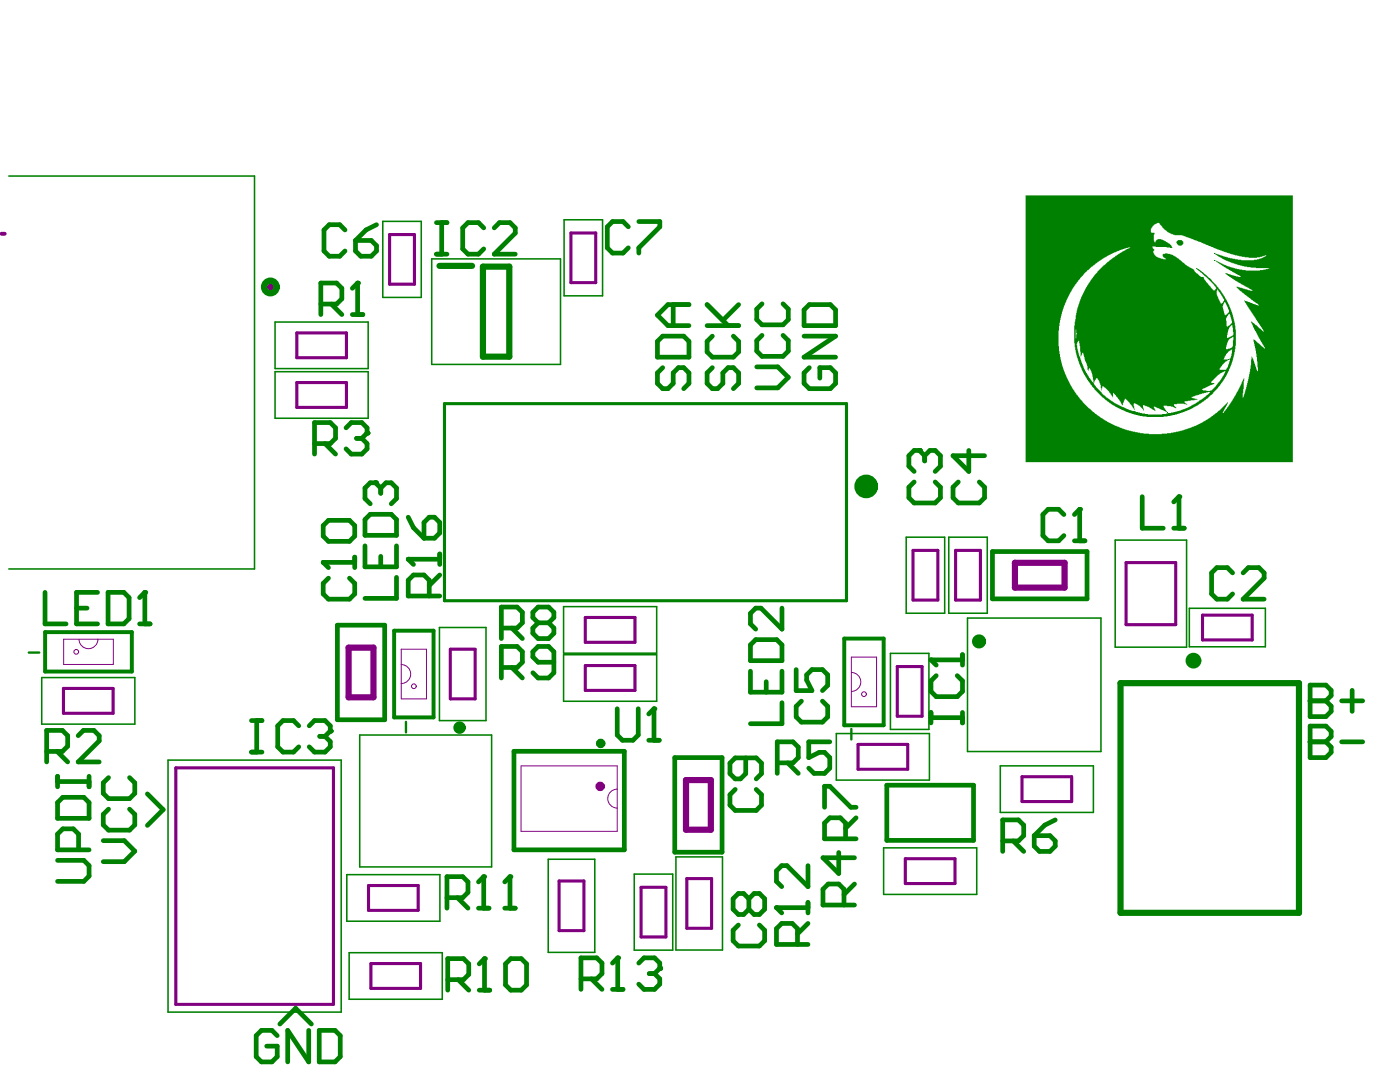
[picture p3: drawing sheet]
<svg xmlns="http://www.w3.org/2000/svg" width="150mm" height="117mm" viewBox="0 0 150 117" stroke-linecap="round" stroke-linejoin="round" font-family="sans-serif">
<g fill="none" stroke="#800080" stroke-width=".33">
<path d="M31.9 35.7h5.3v2.7h-5.3zM41.8 25.2h2.7v5.3h-2.7zM61.3 25h2.7v5.3h-2.7zM31.9 41.1h5.3v2.6h-5.3zM98 59.1h2.7v5.3h-2.7zM102.6 59.1h2.6v5.3h-2.6zM6.8 73.9h5.3v2.7h-5.3zM48.3 69.7h2.7v5.3h-2.7zM62.8 66.3h5.4v2.6h-5.4zM62.8 71.4h5.4v2.7h-5.4zM92.1 79.9h5.3v2.7h-5.3zM96.3 71.5h2.7v5.4h-2.7z"/>
<path d="M120.3 73.3h19.1v24.7h-19.1zM120.9 60.4h5.3v6.6h-5.3zM129.1 66h5.3v2.7h-5.3zM18.9 82.4h16.9v25.4h-16.9zM39.6 95h5.3v2.7h-5.3zM60 94.6h2.7v5.3h-2.7zM68.8 95.2h2.7v5.4h-2.7zM73.7 94.3h2.7v5.3h-2.7zM97.2 92.2h5.3v2.6h-5.3zM109.7 83.4h5.3v2.6h-5.3zM39.8 103.4h5.3v2.7h-5.3z"/>
</g>
<g fill="none" stroke="#800080" stroke-width=".11">
<path d="M6.8 68.6h5.4v2.7h-5.4zM8.5 68.6a1.02 1.02 0 0 0 1 1 1.02 1.02 0 0 0 1-1M43.1 71.3a1.02 1.02 0 0 1 1 1 1.02 1.02 0 0 1-1 1.1M43.1 69.7h2.7v5.3h-2.7zM91.4 72.2a1.02 1.02 0 0 1 1 1 1.02 1.02 0 0 1-1 1M91.4 70.5h2.7v5.4h-2.7zM55.9 82.2h10.4v7h-10.4zM66.3 84.7a1.02 1.02 0 0 0-1.1 1 1.02 1.02 0 0 0 1.1 1"/>
<circle cx="8.2" cy="70" r=".25"/>
<circle cx="44.4" cy="73.7" r=".25"/>
<circle cx="92.7" cy="74.5" r=".25"/>
</g>
<g fill="none" stroke="#800080" stroke-width=".66">
<path d="M37.4 69.5h2.7v5.3h-2.7zM108.9 60.4h5.4v2.7h-5.4zM73.6 83.7h2.7v5.4h-2.7z"/>
<circle cx="29.2" cy="30.8" r=".33"/>
</g>
<path d="M.2 25.1h.3" fill="none" stroke="#800080" stroke-width=".42"/>
<circle cx="64.4" cy="84.4" r=".25" fill="none" stroke="#800080" stroke-width=".51"/>
<g fill="#008000">
<path d="M130.3 27.1l.1 .1z"/>
<path d="M125.3 44.2v.1z"/>
<path d="M130.4 27.9l.1 .1z"/>
<path d="M130.3 27.9h.1z"/>
<path d="M126.4 25.8h.5l.1 .1v.3l-.1 .2h-.2l-.4-.2v-.3z"/>
<path d="M110.1 21h28.7v28.6h-28.7zM130.7 31v.8l.3 .8h.2l.2-.3v-.2zM131.4 32.5l-.1 .1a1.47 1.47 0 0 0 .2 1v.2h.2l.2-.3v-.2l-.3-.8zM131.9 33.7l-.3 .5 .1 .8 .3-.1 .2-.2-.1-.9-.1-.1zM132 35.1l-.2 .6-.1 .6h.2l.5-.4-.1-1zM115.5 35.4v.9l.1-.6zM131.9 36.5l-.2 .5-.1 .5 .4-.1 .3-.2 .1-1zM131.8 37.7v.1l-.3 .5-.2 .3h.5l.3-.1 .2-1h-.2zM131.4 39l-.5 .5v.2h.7l.2-.3 .2-.8-.3 .1zM129 41.8l.1 .1 .4 .1 .6-.1 .9-1 .6-1.1-.6 .3-1 .9v.1h.3v.1l-.4 .1zM115.7 36.6l-.1 .5 .2 1 .5 1.4 .9 1.4 .2 .2 .2 .4 1.2 1.2 .3 .1 .5 .5 1.6 .7 2 .5h1.6l1.2-.2 .8-.2 1.1-.5v-.1l.8-.4 .1-.1 .3-.2 .8-.6v-.1h-.2l-1.8 .5v.1l.5 .1 .2 .1-1.4 .2-.1 .1 .3 .2-.3-.1-1.1 .1v.1l.3 .3-.6-.2-.8-.1 .1 .3 .3 .4-1.4-.6 .1 .4v.1l-.6-.4-.5-.2h-.2l.1 .5-.1 .1-.4-.6-.4-.2h-.2l.1 .6-.1 .1-.2-.5-.6-.7h-.2l-.2 .5v.2h-.1l-.2-.6-.7-.7-.1 .4-.3-.6-.7-.6-.1 .1-.1 .4v-.6l-.4-.7h-.2l-.1 .5h-.1l-.2-1.3-.2-.3h-.1l-.1 .3-.1-.1v-.4l-.2-.6-.2-.9-.1 .1v.2l-.2 .2-.1-1.1-.1-.6zM116.4 29.4l-1.1 1.3-.8 1.5-.5 1.3-.3 1.5-.1 2.2 .2 1.1 .4 1.5 .7 1.6 .6 .9 .4 .4v.1l1 1.1h.1l.3 .3h.1l.8 .7 1.5 .8 1.3 .5 1.7 .3 2 .1 1.8-.3 1.4-.4 1.2-.6 1.5-1 1.2-1.1-.6 1.1h.1l1.3-1.8 1-1.9-.1 1.1-.1 .5 .1 .5 .5-2 .3-1.5 .1-.9 .2 .3 .3 1.2h.1l-.1-1.5-.3-1.9 1.2 1v-.1l-.1-.1-.9-1.6-.1-.1-.4-1 .6 .4 .7 .7 .1-.1-1.8-2.6-.3-.6 1.4 .5 .1-.1-.7-.5-.6-.5h-.1l-.5-.4h-.1l-.4-.5 1.5 .4 .3-.1-1.6-.8-1.3-.8v-.2l1.1 .4h.5l-.1-.1-1.7-.9-.8-.6-.1-.1 1.7 .7 1.5 .3h1.5l.9-.1 .1-.1-2-.1-1.3-.2-1.3-.5-.8-.4-.4-.4 1.4 .5 1.4 .2h1.7l.6-.2 .4-.3-1 .3h-.9l-1.8-.4-1.5-.5-1.8-.8-.3-.1-1.5-.6-1-.1-.3-.1-.7-.4-.7-.8h-.2l-.3 .2-.4 .5v.3l.5 .1-.1 .2v.8h.1l.1-.2 .2-.1h.3l.9 .4 .4 .5h-.3l-.4-.1h-1.5l.1 .2 .1 .1-.1 .3 .3 .5 .8 .2h.3l-.3-.2v-.3a.82 .82 0 0 1 .9 .1h.1l.1 .1 .5 .2 .9 .9 .7 .3 .1 .2 .6 .6h.4l.1 .3 .8 1a.21 .21 0 0 0 .3 .1 .21 .21 0 0 0 0-.3l-.1-.2-.9-.9h-.1l-.3-.5-.6-.3v-.1l.3 .1 .6 .6h.1l.4 .3h.1l1.1 1.3 .8 1.3 .5 1.4 .4 1.6v1.7l-.4 1.6-.7 1.7-.6 1-.9 1h-.1l-.8 .7-.6 .4-.5 .2v.1l-1 .4-1.5 .4-.7 .2h-1.8l-1.4-.3-.8-.3-1.2-.6-1-.6-.2-.3h-.1l-.9-.9v-.1l-.3-.2v-.1l-.5-.7-.6-1-.5-1.4-.3-1.5v-1.9l.3-1.6 .5-1.4 .5-1.1 .9-1.3 1-1h.1l.3-.4 .7-.5 .1-.1 1.6-.9h-.2l-.9 .2-1.4 .7-1.2 .7z"/>
</g>
<g fill="none" stroke="#008000" stroke-width=".17">
<path d="M.9 18.9h26.4v42.2h-26.4M29.5 34.6h10v5h-10zM29.5 39.9h10v5h-10zM41.1 23.8h4.1v8.1h-4.1zM46.3 27.8h13.9v11.3h-13.9zM60.6 23.6h4.1v8.1h-4.1zM97.3 57.7h4.1v8.1h-4.1zM101.8 57.7h4.2v8.1h-4.2zM119.7 58h7.7v11.5h-7.7zM4.5 72.7h10v5h-10zM38.6 78.9h14.2v14.1h-14.2zM47.2 67.3h5v10h-5z"/>
<path d="M60.5 65.1h10v5h-10zM60.5 70.3h10v5h-10zM89.8 78.7h10v5h-10zM95.6 70.1h4.1v8.2h-4.1zM103.9 66.3h14.3v14.4h-14.3zM127.7 65.3h8.1v4.1h-8.1zM18 81.6h18.6v27h-18.6zM37.2 93.9h10v5h-10zM58.8 92.2h5v10h-5zM68.1 93.8h4.1v8.2h-4.1zM72.6 92h5v10h-5zM94.9 91h9.9v5h-9.9z"/>
<path d="M107.4 82.2h10v5h-10zM37.5 102.2h10v5h-10z"/>
</g>
<g fill="none" stroke="#008000" stroke-width=".51">
<path d="M106.5 59.2h10.2v5.1h-10.2zM36.2 67.1h5.1v10.1h-5.1zM140.6 73.5v3.4h1.7l.6-.6v-.5l-.6-.6h-1.7M6.2 92.3h2.8l.6 .6v1.1l-.6 .6h-2.8M6.2 86.1l.5-.5h2.3l.6 .5v1.7h-3.4zM6.2 83.3v1.1M6.2 83.9h3.4M8.4 91.2v-1.7l-.5-.5h-1.2l-.5 .5v1.7h3.4M9.6 83.3v1.1M11.1 90.2h2.2l1.2 1.2-1.2 1.1h-2.2M11.7 86.8l-.6 .6v1.1l.6 .6h2.2l.6-.6v-1.1l-.6-.6M11.7 83.5l-.6 .5v1.1l.6 .6h2.2l.6-.6v-1.1l-.6-.5"/>
<path d="M15.8 85.2l1.7 1.7-1.7 1.7M55.2 80.6h11.8v10.6h-11.8zM72.4 81.3h5.1v10.2h-5.1zM95.2 84.3h9.3v5.9h-9.3zM29.8 111.2l-.6-.6h-1.1l-.6 .6v2.2l.6 .6h1.1l.6-.6v-1.1h-1.2M30 109.9l1.7-1.7 1.7 1.7M33.1 110.6v3.4l-2.2-3.4v3.4M34.3 110.6h1.7l.5 .6v2.2l-.5 .6h-1.7z"/>
</g>
<path d="M4.8 67.8h9.4v4.3h-9.4zM42.3 67.7h4.2v9.3h-4.2zM90.6 68.5h4.3v9.3h-4.3z" fill="none" stroke="#008000" stroke-width=".42"/>
<path d="M47.2 28.5h3.5M51.8 28.6h2.9v9.7h-2.9zM120.3 73.3h19.1v24.7h-19.1z" fill="none" stroke="#008000" stroke-width=".66"/>
<path d="M47.7 43.3h43.2v21.2h-43.2z" fill="none" stroke="#008000" stroke-width=".33"/>
<circle cx="140.6" cy="75.2" r=".25" fill="#008000"/>
<path d="M140.6 73.5h1.7l.6 .6v.6l-.6 .5h-1.7M140.6 77.9v3.4h1.7l.6-.6v-.5l-.6-.6h-1.7M144 75.2h2.3M145.1 74.1v2.2" fill="none" stroke="#008000" stroke-width=".51"/>
<circle cx="140.6" cy="79.6" r=".25" fill="#008000"/>
<g fill="none" stroke="#008000" stroke-width=".51">
<path d="M70.6 36.6l.5-.5h2.3l.6 .5v1.7h-3.4zM71.1 39.5l-.5 .5v1.2l.5 .5h.6l.6-.5v-1.2l.5-.5h.6l.6 .5v1.2l-.6 .5M72.3 32.7v2.2M74 32.7h-2.3l-1.1 1.1 1.1 1.1h2.3M75.9 34.9h3.4M75.9 32.7l2.3 2.2M76.5 39.5l-.6 .5v1.2l.6 .5h.5l.6-.5v-1.2l.6-.5h.5l.6 .5v1.2l-.6 .5M76.5 36.1l-.6 .5v1.2l.6 .5h2.2l.6-.5v-1.2l-.6-.5M79.3 32.7l-1.7 1.7M81.2 39.4h2.3l1.1 1.1-1.1 1.1h-2.3M81.8 36l-.6 .6v1.1l.6 .5h2.3l.5-.5v-1.1l-.5-.6M81.8 32.6l-.6 .6v1.1l.6 .6h2.3l.5-.6v-1.1l-.5-.6"/>
<path d="M86.3 33.3l.6-.6h2.2l.6 .6v1.6h-3.4zM86.3 36.1h3.4l-3.4 2.2h3.4M86.9 39.5l-.6 .5v1.2l.6 .5h2.2l.6-.5v-1.2l-.6-.5h-1.1v1.1M47.2 59.5v1.1M43.8 60h3.4M46.1 64v-1.7l-.6-.6h-1.1l-.6 .6v1.7h3.4M47.2 61.7l-1.1 1.1M140.6 77.9h1.7l.6 .6v.6l-.6 .5h-1.7M144 79.6h2.3"/>
</g>
<circle cx="43.8" cy="60" r=".25" fill="#008000"/>
<g fill="none" stroke="#008000" stroke-width=".51">
<path d="M46.9 23.9h1.1M46.9 27.3h1.1M47.4 23.9v3.4M51.9 24.5l-.5-.6h-1.2l-.5 .6v2.2l.5 .6h1.2l.5-.6M53.1 24.5l.5-.6h1.1l.6 .6v.5l-2.2 2.3h2.2M38.1 59.8v1.1M43.8 55.5l.6 1.1 1.1 1.2M46.1 55.5h.5l.6 .6v1.1l-.6 .6h-1.1v-1.7zM34.7 60.4h3.4M35.3 62l-.6 .6v1.1l.6 .6h2.2l.6-.6v-1.1l-.6-.6M43.8 60l.6 .6M80.6 69.2l.5-.5h2.3l.5 .5v1.7h-3.3z"/>
<path d="M80.6 72v2.3h3.3v-2.3M82.2 73.2v1.1M83.9 75.4v2.3h-3.3M83.9 65.3v2.2l-2.2-2.2h-.6l-.5 .5v1.2l.5 .5M85.5 71.9v2.2h1.7l-.6-1.1v-.6l.6-.5h1.1l.5 .5v1.2l-.5 .5M86 75.2l-.5 .6v1.1l.5 .6h2.3l.5-.6v-1.1l-.5-.6M89.1 79.6h-2.3v1.7l1.1-.6h.6l.6 .6v1.1l-.6 .6h-1.1l-.6-.6M83.4 81.9h1.7l.6-.6v-1.1l-.6-.6h-1.7v3.4M84.6 81.9l1.1 1.1M88.5 86.6v-2.2h.6l2.2 2.2h.6M90 91.5v2.2l-1.7-1.6h3.4M90.6 97.1v-1.7l-.6-.5h-1.1l-.6 .5v1.7h3.4"/>
<path d="M90.8 90v-1.7l-.6-.5h-1.1l-.6 .5v1.7h3.4M91.7 94.9l-1.1 1.1M91.9 87.8l-1.1 1.1"/>
</g>
<path d="M3.1 70h1.1M43.6 77.5v1.1M91.4 78.2v1.2" fill="none" stroke="#008000" stroke-width=".25"/>
<circle cx="34.7" cy="60.4" r=".25" fill="#008000"/>
<path d="M34.7 56.4l.6-.6h2.2l.6 .6v1.1l-.6 .6h-2.2l-.6-.6zM39.2 55.8l.5-.6h2.3l.6 .6v1.7h-3.4zM39.2 58.6v2.2h3.4v-2.2M40.3 51.8h-.6l-.5 .6v1.1l.5 .6M40.9 59.7v1.1M34.7 60.4l.6 .5M42.6 62v2.2h-3.4" fill="none" stroke="#008000" stroke-width=".51"/>
<circle cx="40.3" cy="51.8" r=".25" fill="#008000"/>
<path d="M40.3 51.8l.6 .6M40.9 52.4v.5M40.9 52.4l.5-.6h.6l.6 .6v1.1l-.6 .6M83.3 97.4h3.4M86.7 99.1l-1.1 1.1M86.7 96.9v1.1M85.6 101.4v-1.7l-.6-.6h-1.1l-.6 .6v1.7h3.4" fill="none" stroke="#008000" stroke-width=".51"/>
<circle cx="83.3" cy="97.4" r=".25" fill="#008000"/>
<path d="M83.3 97.4l.6 .6M86.7 92.9v2.3l-2.2-2.3h-.6l-.6 .6v1.1l.6 .6M62.4 105.1h1.7l.5-.6v-1.1l-.5-.6h-1.7v3.4M63.5 105.1l1.1 1.1M65.7 106.2h1.2M66.3 102.8v3.4" fill="none" stroke="#008000" stroke-width=".51"/>
<circle cx="66.3" cy="102.8" r=".25" fill="#008000"/>
<path d="M66.3 102.8l-.6 .6M68.6 103.4l.5-.6h1.2l.5 .6v.5" fill="none" stroke="#008000" stroke-width=".51"/>
<circle cx="70.8" cy="103.9" r=".25" fill="#008000"/>
<g fill="none" stroke="#008000" stroke-width=".51">
<path d="M53.8 67.4h1.7l.6-.6v-1.1l-.6-.5h-1.7v3.3M53.8 71.6h1.7l.6-.5v-1.2l-.6-.5h-1.7v3.4M54.9 71.6l1.2 1.2M54.9 67.4l1.2 1.1M57.8 66.8l-.6-.5v-.6l.6-.5h1.1l.6 .5v.6l-.6 .5M57.8 66.8l-.6 .6v.6l.6 .5h1.1l.6-.5v-.6l-.6-.6M57.8 66.8h1.1M59.5 71.1h-1.7l-.6-.6v-.6l.6-.5h1.1l.6 .5v2.3l-.6 .6h-1.1l-.6-.6M48 96.3h1.7l.5-.5v-1.1l-.5-.6h-1.7v3.4M49.1 96.3l1.1 1.2M51.4 97.5h1.1M51.9 94.1v3.4"/>
<path d="M79.3 99.3l-.6 .5v1.2l.6 .5h2.2l.6-.5v-1.2l-.6-.5M80.4 96.5l-.6-.6h-.5l-.6 .6v1.1l.6 .5h.5l.6-.5M80.4 96.5l.6-.6h.5l.6 .6v1.1l-.6 .5h-.5l-.6-.5M80.4 96.5v1.1M69.7 104.5h.6M70.3 104.5l.5 .6v.5l-.5 .6h-1.2l-.5-.6M70.8 103.9l-.5 .6"/>
</g>
<circle cx="51.9" cy="94.1" r=".25" fill="#008000"/>
<path d="M51.9 94.1l-.5 .6M54.2 97.5h1.1M54.7 94.1v3.4" fill="none" stroke="#008000" stroke-width=".51"/>
<circle cx="54.7" cy="94.1" r=".25" fill="#008000"/>
<path d="M54.7 94.1l-.5 .6M48.1 105.1h1.7l.5-.5v-1.1l-.5-.6h-1.7v3.4M49.2 105.1l1.1 1.2M51.4 106.3h1.2M52 102.9v3.4" fill="none" stroke="#008000" stroke-width=".51"/>
<circle cx="52" cy="102.9" r=".25" fill="#008000"/>
<path d="M27 77.3h1.1M27.6 77.3v3.4M32.1 77.9l-.6-.6h-1.1l-.6 .6v2.3l.6 .5h1.1l.6-.5M33.2 77.9l.6-.6h1.1l.6 .6v.6M27 80.7h1.1M78.9 84.7l-.5 .6v1.1l.5 .6h2.3l.5-.6v-1.1l-.5-.6M80 81.3v1.7l-.5 .6h-.6l-.5-.6v-1.1l.5-.6h2.3l.5 .6v1.1l-.5 .6M52 102.9l-.6 .6M54.8 102.9h1.2l.5 .6v2.2l-.5 .6h-1.2l-.5-.6v-2.2z" fill="none" stroke="#008000" stroke-width=".51"/>
<circle cx="35.5" cy="78.5" r=".25" fill="#008000"/>
<path d="M34.3 79h.6M34.9 79l.6 .6v.6l-.6 .5h-1.1l-.6-.5M35.5 78.5l-.6 .5M66.3 76.1v2.8l.5 .5h1.1l.6-.5v-2.8M69.6 79.4h1.2M70.2 76.1v3.3" fill="none" stroke="#008000" stroke-width=".51"/>
<circle cx="70.2" cy="76.1" r=".25" fill="#008000"/>
<path d="M98.1 51.7l-.5 .6v1.1l.5 .6h2.3l.5-.6v-1.1l-.5-.6M98.7 48.3h-.6l-.5 .6v1.1l.5 .6M102.9 51.7l-.6 .6v1.1l.6 .6h2.2l.6-.6v-1.1l-.6-.6M104 48.3v2.3l-1.7-1.7h3.4M70.2 76.1l-.6 .5" fill="none" stroke="#008000" stroke-width=".51"/>
<circle cx="98.7" cy="48.3" r=".25" fill="#008000"/>
<path d="M98.7 48.3l.6 .6M99.3 48.9v.6M99.3 48.9l.5-.6h.6l.5 .6v1.1l-.5 .6M99.9 76.5v1.1M99.9 77h3.4M99.9 70.8h3.4M100.5 72.5l-.6 .6v1.1l.6 .6h2.3l.5-.6v-1.1l-.5-.6M103.3 70.3v1.1M103.3 76.5v1.1" fill="none" stroke="#008000" stroke-width=".51"/>
<circle cx="99.9" cy="70.8" r=".25" fill="#008000"/>
<path d="M114.2 55.2l-.6-.5h-1.1l-.6 .5v2.3l.6 .5h1.1l.6-.5M115.3 58h1.2M115.9 54.7v3.3M99.9 70.8l.6 .6" fill="none" stroke="#008000" stroke-width=".51"/>
<circle cx="115.9" cy="54.7" r=".25" fill="#008000"/>
<path d="M115.9 54.7l-.6 .5M122.6 53.3v3.4h2.3M126 56.7h1.1M126.6 53.3v3.4M132.3 61.5l-.6-.6h-1.1l-.5 .6v2.2l.5 .6h1.1l.6-.6M133.4 61.5l.6-.6h1.1l.6 .6v.5l-2.3 2.3h2.3" fill="none" stroke="#008000" stroke-width=".51"/>
<circle cx="126.6" cy="53.3" r=".25" fill="#008000"/>
<g fill="none" stroke="#008000" stroke-width=".51">
<path d="M37 24.7l-.5-.6h-1.2l-.5 .6v2.2l.5 .6h1.2l.5-.6M38.2 25.8h1.7l.5 .6v.5l-.5 .6h-1.2l-.5-.6zM40.4 24.1l-1.1 .6-1.1 1.1M67.4 24.3l-.5-.5h-1.1l-.6 .5v2.3l.6 .6h1.1l.5-.6M68.6 23.8h2.2v.5l-2.2 2.3v.6M126.6 53.3l-.6 .6M4.8 63.6v3.4h2.3M8.2 65.3h1.1M10.5 63.6h-2.3v3.4h2.3M11.6 63.6h1.7l.6 .5v2.3l-.6 .6h-1.7zM15 67h1.1M15.5 63.6v3.4"/>
<path d="M107.6 90.3h1.7l.6-.6v-1.1l-.6-.6h-1.7v3.4M108.8 90.3l1.1 1.1M111 89.7h1.7l.6 .6v.5l-.6 .6h-1.1l-.6-.6zM113.3 88l-1.2 .6-1.1 1.1"/>
</g>
<circle cx="15.5" cy="63.6" r=".25" fill="#008000"/>
<path d="M34.4 32.6h1.7l.6-.5v-1.2l-.6-.5h-1.7v3.4M35.6 32.6l1.1 1.2M37.8 33.8h1.2M38.4 30.4v3.4M15.5 63.6l-.5 .5" fill="none" stroke="#008000" stroke-width=".51"/>
<circle cx="38.4" cy="30.4" r=".25" fill="#008000"/>
<path d="M38.4 30.4l-.6 .5M33.8 47.6h1.7l.5-.6v-1.1l-.5-.5h-1.7v3.3M34.9 47.6l1.1 1.1M37.1 45.9l.6-.5h1.1l.6 .5v.6M8.4 79l.6-.6h1.1l.5 .6v.5l-2.2 2.3h2.2M5 80.6h1.7l.6-.5v-1.1l-.6-.6h-1.7v3.4M6.1 80.6l1.2 1.2" fill="none" stroke="#008000" stroke-width=".51"/>
<circle cx="39.4" cy="46.5" r=".25" fill="#008000"/>
<g fill="none" stroke="#008000" stroke-width=".51">
<path d="M38.3 47h.5M38.8 47l.6 .6v.6l-.6 .5h-1.1l-.6-.5M39.4 46.5l-.6 .5"/>
<circle cx="64.5" cy="79.8" r=".25"/>
</g>
<circle cx="49.3" cy="78.1" r=".33" fill="none" stroke="#008000" stroke-width=".66"/>
<circle cx="29" cy="30.8" r=".68" fill="none" stroke="#008000" stroke-width=".68"/>
<circle cx="128.1" cy="70.9" r=".42" fill="none" stroke="#008000" stroke-width=".84"/>
<circle cx="105.1" cy="68.8" r=".34" fill="none" stroke="#008000" stroke-width=".83"/>
<circle cx="93" cy="52.2" r=".42" fill="none" stroke="#008000" stroke-width="1.7"/>
</svg>
